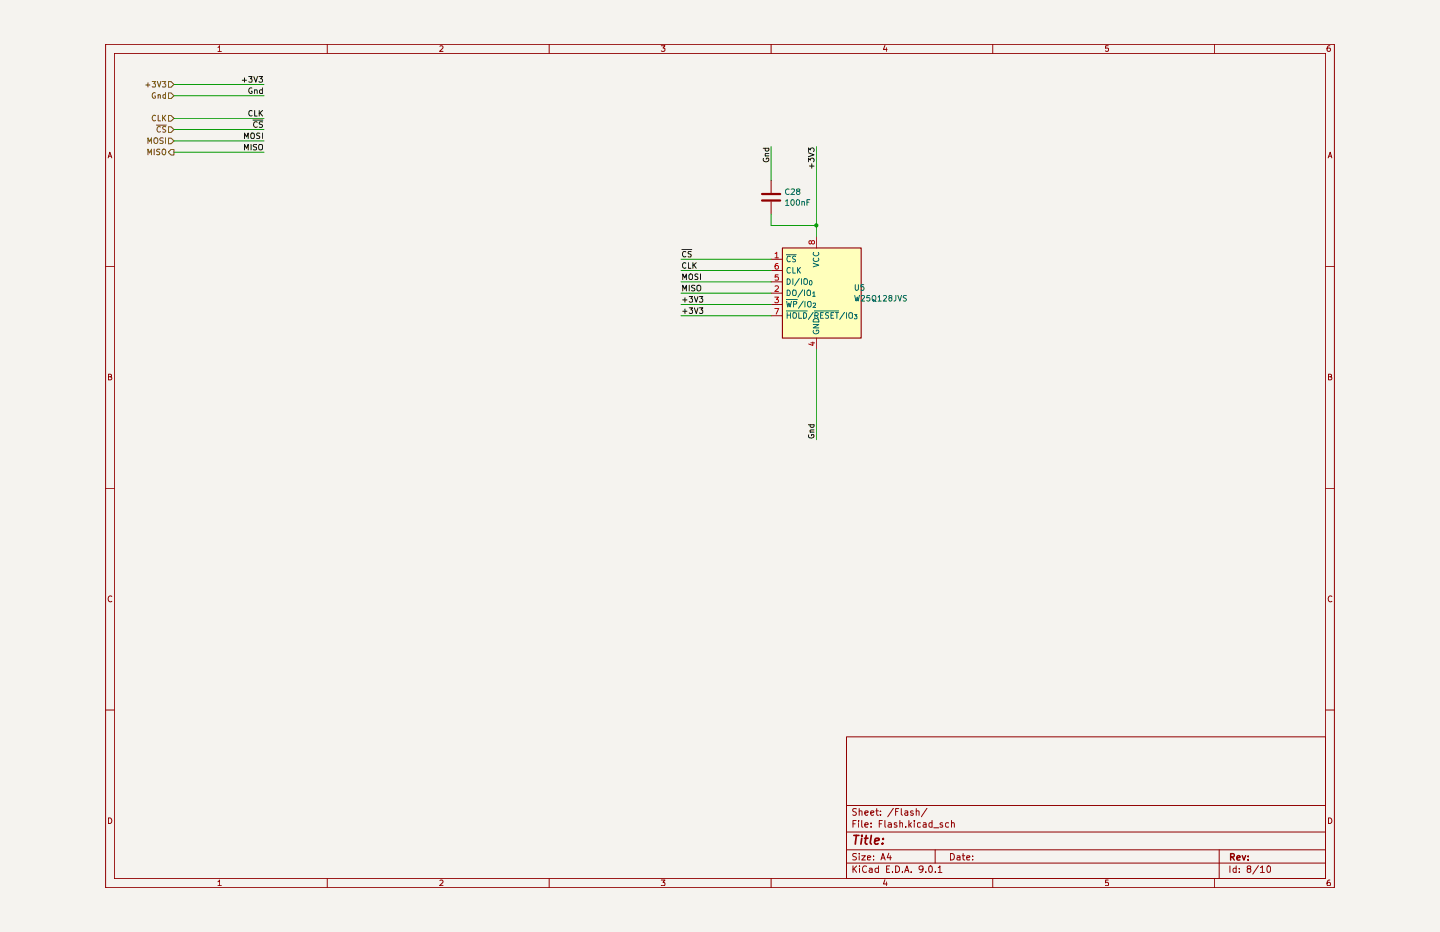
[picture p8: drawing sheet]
<svg xmlns="http://www.w3.org/2000/svg" width="432mm" height="279mm" viewBox="0 0 432 279" stroke-linecap="round" stroke-linejoin="round" font-family="sans-serif">
<path d="M0 -.1h431.8v279.5h-431.8z" fill="#f5f3ef"/>
<g fill="none" stroke="#910000" stroke-width=".3">
<path d="M31.7 13.3h368.4v252.8h-368.4zM34.3 16h363.2v247.4h-363.2zM65.4 14.2l.5-.5v1.7M65.4 15.4h1M98.1 13.3v2.7M131.9 13.9l.6-.2 .3 .5-1 1.2h1M164.7 13.3v2.7M198.3 13.7h1.1l-.6 .7 .5 .1v.7l-.2 .2-.8-.2M231.2 13.3v2.7M265.3 13.6l-.4 1.2h1.1M265.8 14.3v1.1M297.7 13.3v2.7"/>
<path d="M332.3 13.7h-.7l-.1 .8h.8v.7l-.2 .2-.6-.2M364.2 13.3v2.7M398.8 13.7h-.4a1.06 1.06 0 0 0-.1 1.7l.6-.2v-.6l-.3-.2-.7 .2M32.4 47.3l.5-1.7 .6 1.7M32.5 46.8h.9M398.3 47.3l.6-1.7 .5 1.7M398.4 46.8h.9M31.7 79.8h2.6M397.5 79.8h2.6M32.5 112.9h.8l.1-.5-.3-.2h-.6v1.7h.7l.3-.6-.4-.4M398.4 112.9h.7l.2-.5-.4-.2h-.5v1.7h.6l.4-.6-.5-.4M31.7 146.4h2.6"/>
<path d="M397.5 146.4h2.6M33.5 178.8a.79 .79 0 0 0-1.1 .7 .79 .79 0 0 0 1.1 .8M399.4 178.8a.79 .79 0 0 0-1.1 .7 .79 .79 0 0 0 1.1 .8M31.7 212.9h2.6M397.5 212.9h2.6M253.8 220.9h143.7v42.5h-143.7zM32.5 245.2a.86 .86 0 0 1 1 .8 .86 .86 0 0 1-1 .9zM253.8 258.7h143.7M253.8 254.8h143.7M253.8 249.4h143.7M253.8 241.5h143.7M255.8 259.6v1.9"/>
<path d="M255.8 247h.7M256.7 246h-.9v2M256.8 255.9l-1 .1v.6l.8 .4 .2 .5-.3 .3-.8-.1M256.8 242.5l-1 .1v.6l.8 .3 .2 .5-.3 .4-.8-.1M256.9 259.6l-1.1 1.1M257.5 246v.2M257.5 246.6v1.4M257.6 255.9v.1M257.6 243.2h.8l.1 1.2M257.6 242.4v2M257.6 256.5v1.3M257.7 259.6v.2"/>
<path d="M258.4 256.5h1.1l-1.1 1.3h1.1M258.4 246v1.7l.3 .3M259.3 247.3l1-.2-.1-.4-.5-.1-.4 .4v.7l.4 .3 .5-.1M259.3 243.8l1-.3-.1-.3-.5-.1-.4 .2v.8l.4 .3 .5-.1M259.8 259.8v-.1a.91 .91 0 0 0-1.2 .9 .91 .91 0 0 0 1.2 .8M260.1 257.1l1-.1-.2-.4-.5-.1-.3 .3 .1 .9h.7M261.1 243.8l.9-.3v-.3l-.6-.1-.3 .2 .1 1 .2 .1 .6-.1M261.2 247.8v.2M261.2 246.7v.3M262 257.6v.2M262 256.6v.2M262.6 243.1h.8"/>
<path d="M262.9 242.4v1.7l.5 .3M263.4 259.6v1.9M263.7 247h.6M264 244.2l.2 .1-.2 .1v-.2v.2M264 243.2h.2l-.2 .1v-.1v.1M264.2 257.8l.6-1.9 .6 1.9M264.3 257.2h1M264.6 246h-.9v2M265.3 246v1.7l.3 .3M266.4 246.7a.6 .6 0 0 1 .9 .3v1M266.5 255.8l-.5 1.3h1.3M266.8 259.6h-.9v1.9h.9"/>
<path d="M267 256.5v1.3M267.3 247.1l-1 .4 .1 .4h.9M267.9 242.3l-1.7 2.6M268.6 259.6a.99 .99 0 0 1 1.2 1 .99 .99 0 0 1-1.2 .9zM268.6 243.3h.6M268.9 246.7l-.5-.1-.3 .4 .1 .2 .7 .2v.5h-.8M269.5 242.4h-.9v2M269.8 246.8l.8-.1 .1 1.3M269.8 246v2M270.3 242.4v1.7l.3 .3M271.4 243.2h.7l.1 1.2M271.6 247.8v.2"/>
<path d="M272.2 243.5l-.9 .4 .2 .5 .7-.1M272.5 246v2M272.8 247.2l.5 .8M273.3 246.6l-.8 .8M273.8 243.2l-.5-.1-.3 .2 .1 .4 .7 .1v.5l-.2 .1-.6-.1M274.2 246v.2l.1-.2h-.1v.2M274.2 246.6v1.4M274.7 243.2h.8l.1 1.2M274.7 242.4v2M276 246.7l-.6-.1-.3 .5 .2 .8h.7M276.9 246.7h.7l.1 1.3M277.7 247.1l-.7 .1-.2 .3 .2 .5 .7-.1"/>
<path d="M278 242.3l-1.7 2.6M278.6 259.8l.4-.2a1.08 1.08 0 0 1 .6 1 1.08 1.08 0 0 1-.6 .9l-.4-.1-.1-.6zM279.5 246.7h-.8l-.1 .4 .1 .8h.8M279.5 246v2M280 248.2h1.5M280.4 254.8v3.9M282.6 246.7l-.4-.1-.3 .4 .7 .4v.5h-.7M284.5 246.7l-.6-.1-.4 .5 .2 .8h.8M285 255.9a.99 .99 0 0 1 1.2 .9 .99 .99 0 0 1-1.2 1zM285.3 246.8l.8-.1 .1 1.3M285.3 246v2M287 256.6h.8l.1 1.2"/>
<path d="M287.9 257h-.7l-.3 .4 .3 .4 .7-.1M288.5 256.5h.8M288.8 255.9v1.7l.5 .2M289.9 257.1l.9-.1-.1-.4-.5-.1-.3 .3 .1 .9h.7M291.7 257.6v.2M291.7 256.6v.2M365.6 254.8v8.6M368.8 259.6v1.9M370.7 259.6v1.9M377.4 259.5l-1.7 2.5M380.1 259.8l.4-.2a1.08 1.08 0 0 1 .5 1 1.08 1.08 0 0 1-.7 .9l-.4-.7zM398.4 245.2a.86 .86 0 0 1 1 .8 .86 .86 0 0 1-1 .9z"/>
<path d="M65.4 264.3l.5-.5v1.7M65.4 265.5h1M98.1 263.4v2.7M131.9 264l.6-.2 .3 .5-1 1.2h1M164.7 263.4v2.7M198.3 263.8h1.1l-.6 .7 .5 .2v.7h-1M231.2 263.4v2.7M256 260.4l.9 1.1M257.7 260.3v1.2M260.7 260.3h.8v1.2M261.5 260.7l-.6 .1-.3 .3 .3 .4h.6M263.4 260.3a.72 .72 0 0 0-1 .3v.6a.72 .72 0 0 0 1 .3"/>
<path d="M265.3 263.7l-.4 1.3h1.1M265.8 264.4v1.1M265.9 260.5h.6M267.6 261.4v.1M270.6 261.4v.1M271.3 261.5l.6-1.9 .6 1.9M271.4 260.9h1M273.2 261.4v.1M276.8 260.4l-.2 .3a.72 .72 0 0 1-1-.3v-.5a.67 .67 0 0 1 1.2 0l-.1 1.2-.5 .4h-.4M277.6 261.4v.1M280.5 261.4v.1h-.2l.2-.1v.1M281.3 260.1l.6-.5v1.9"/>
<path d="M281.3 261.5h1.1M297.7 263.4v2.7M332.3 263.8h-.7l-.1 .9 .7-.1 .1 .8h-.8M364.2 263.4v2.7M370.7 260.3h-.6l-.4 .3 .2 .9h.8M371.6 261.4v.1M371.6 260.3v.2M374.4 260.4l-.4-.4a.56 .56 0 0 1 .5-.4 .56 .56 0 0 1 .6 .4l-.2 .3-.8 .3v.9l.9-.1 .1-.6-.4-.4M378 260.1l.5-.5v1.9M378 261.5h1.1M398.8 263.8l-.5 .1-.3 .3-.1 1.1 .2 .2 .8-.1-.1-.8-.5-.1-.4 .3"/>
</g>
<path d="M369 256.9l1-.1v-.7l-1-.2v2M369.5 256.9l.6 1M370.9 257.2l1-.2-.3-.5h-.4l-.3 .3v.8l.3 .3 .6-.1M372.5 256.5l.5 1.4 .5-1.4M374.3 257.7v.2M374.3 256.7v.1" fill="none" stroke="#910000" stroke-width=".42"/>
<path d="M256 250.4h1.6M256.8 250.4l-.3 2.7M258.4 251.3l-.3 1.8M258.5 250.4l-.2 .1 .2 .2v-.3v.3M259.2 251.3h1.1M259.8 250.4l-.4 2.2 .6 .5M261.3 250.4l-.4 2.2 .4 .5M262.3 252.1l1.3-.2v-.5l-.8-.1-.4 .3-.2 1 .2 .3 .2 .2 .7-.2M264.7 252.8l-.1 .3M264.8 251.4v.2" fill="none" stroke="#910000" stroke-width=".51"/>
<path d="M234.6 74.3h23.6v27h-23.6z" fill="#ffb"/>
<g fill="none" stroke="#0f0f0f" stroke-width=".3">
<path d="M72.6 24h1.3M73.3 23.4v1.2M74.6 22.9h1l-.5 .7 .4 .1v.9l-.9-.1M75.5 39.9a.6 .6 0 0 1 .8 .6v.5a.6 .6 0 0 1-.8 .6 1.16 1.16 0 0 1 0-1.7zM75.5 26.4a.76 .76 0 0 0-.9 .8 .76 .76 0 0 0 1 .7v-.6h-.2M75.6 33.3a.74 .74 0 0 0-1 .7 .74 .74 0 0 0 1 .6M75.9 36h2.9M76.1 22.9l.6 1.7 .5-1.7M76.4 33.1v1.7h.7M76.4 27.1l.6-.1 .1 1M76.4 26.9v1.1M77.1 36.7a.76 .76 0 0 0-1.1 .6 .76 .76 0 0 0 1.1 .7"/>
<path d="M77.6 22.9h1.1l-.6 .7 .6 .2v.7l-.3 .1-.8-.1M77.7 33.1v1.7M77.9 40l-.7-.1-.2 .1a.7 .7 0 0 0 .8 .9l-.1 .6h-.7M78 33.9l.7 .9M78.7 27l-.6-.1-.3 .4 .2 .6h.7M78.7 26.3v1.7M78.7 39.9v1.7M78.7 36.6l-.6-.1-.4 .3 .2 .5 .8 .2v.5l-1 .1M78.7 33.1l-1 .9M73.3 41.6v-1.7l.6 1.2 .5-1.2v1.7M73.3 45v-1.7l.6 1.1 .5-1.1v1.7M75.3 43.3v1.7"/>
<path d="M77 43.3l-1 .1-.1 .4 .9 .4 .2 .4-.4 .4-.7-.1M77.6 43.5l.4-.2h.5l.2 1.1a.59 .59 0 0 1-.6 .6 .59 .59 0 0 1-.5-.6zM228.9 44.4h1.6M228.9 47.5a.78 .78 0 0 0 .8 1 .78 .78 0 0 0 .7-1.1h-.6v.4M229.4 46.7h1.1M229.5 44.4l-.1 .6 .3 .3 .8-.2v-.7M230.5 46h-.9l-.2 .2 .2 .5M242.4 48.5v-1.1l.6 .6 .2-.5h.7l.2 .3-.2 .7M242.4 45.8l1.7 .6-1.7 .6M242.4 45.5v-1.1l.6 .6 .2-.6h.7l.2 .3-.2 .8M242.7 49.8h1.4M243.4 49.1v1.4"/>
<path d="M204.5 74.8h2.9M205.7 78.9a.74 .74 0 0 0-1.1 .7 .74 .74 0 0 0 1.1 .7M205.7 75.5a.74 .74 0 0 0-1.1 .7 .74 .74 0 0 0 1.1 .7M206.4 78.7v1.7h.8M207.3 75.4h-.6l-.4 .3 .2 .4 .7 .2v.7h-.9M207.8 78.7v1.7M208 79.4l.8 1M208.8 78.7l-1 1M204.7 83.8v-1.7l.6 1.2 .5-1.2v1.7M204.7 87.2v-1.7l.6 1.2 .5-1.2v1.7M204.7 93.3h1.3M204.7 89.9h1.3"/>
<path d="M205.4 89.2v1.4M205.4 92.6v1.4M206.7 92.3h1l-.5 .6 .5 .3-.1 .6-.3 .2-.6-.2M206.7 82.4l.3-.3 .6 .3 .1 .8-.4 .6-.6-.2zM206.7 88.9h1l-.5 .6 .5 .3-.1 .6-.3 .2-.6-.2M206.7 85.5v1.7M208.2 92.3l.6 1.7 .5-1.7M208.2 88.9l.6 1.7 .5-1.7M208.4 85.6l-1 .1v.4l.8 .3 .2 .5-.4 .3-.7-.1M209 85.8l.4-.3 .5 .1 .2 1a.59 .59 0 0 1-.6 .6 .59 .59 0 0 1-.5-.6zM209.3 82.2h-.8l-.1 .3 .1 .3a.58 .58 0 0 1 .7 .3 .58 .58 0 0 1-.1 .6h-.7M209.7 92.3h1l-.5 .6 .5 .3v.6l-.2 .2-.8-.2"/>
<path d="M209.7 88.9h1l-.5 .6 .5 .3v.6l-.2 .2-.8-.2M210.1 82.1v1.7M242.4 127.3h1.7M242.5 130.4a.78 .78 0 0 0 .7 .9 .78 .78 0 0 0 .8-.9l-.7-.1v.3M242.9 129.5h1.2M243 127.3l-.1 .5 .3 .3 .8-.2v-.6M244.1 128.9h-1.1l.1 .6"/>
</g>
<path d="M228.5 58.2h5.4M228.5 60.1h5.4" fill="none" stroke="#910000" stroke-width=".68"/>
<path d="M231.2 54.1v3.7M231.2 60.5v3.7M231.2 77.7h3.4M244.8 71v3.3M231.2 81.1h3.4M231.2 84.5h3.4M231.2 87.9h3.4M231.2 91.3h3.4M231.2 94.7h3.4M244.8 101.3v3.4" fill="none" stroke="#910000" stroke-width=".3"/>
<path d="M234.6 74.3h23.6v27h-23.6z" fill="none" stroke="#910000" stroke-width=".34"/>
<path d="M232.4 76l.5-.4v1.7M232.4 77.3h1M233.3 79l-.6 .1-.2 .2-.1 1 .3 .4 .6-.2v-.8l-.6-.1-.3 .3M243.3 72.5l.4-.4 .6 .4-.1 .5-.5 .2-.5-1-.5 .1v.8l.3 .1 .3-.4M232.3 89.1h1.1l-.6 .6 .5 .2v.7l-.2 .2-.8-.2M232.3 92.5h1.2l-.8 1.6M232.4 85.9l.7-.2 .3 .5-1.1 1.2h1.1M233.3 82.4h-.8l-.1 .7h.9v.8h-.9M243.2 102.8h1.1M243.8 102.5v1l-1.3-.4" fill="none" stroke="#b90000" stroke-width=".3"/>
<g fill="none" stroke="#006665" stroke-width=".3">
<path d="M235.8 76.4h3M237 77l-.1-.1a.83 .83 0 0 0-1 .6 .83 .83 0 0 0 .6 1l.5-.2M238.6 76.9l-.7-.1-.2 .2v.5l.7 .3 .2 .3-.3 .4-.6-.1M243.8 78.9l1.7 .6-1.7 .5M244 77.4a.74 .74 0 0 0 .7 1 .74 .74 0 0 0 .7-1M244 75.7a.74 .74 0 0 0 .7 1 .74 .74 0 0 0 .7-1M235.8 89.8h3.3M235.8 93.2h6.3M235.9 90.3l.3 1.7 .4-1.2 .3 1.2 .4-1.7M236.1 83.6a.85 .85 0 0 1 .9 .8 .85 .85 0 0 1-.9 .9zM236.1 87a.85 .85 0 0 1 .9 .8 .85 .85 0 0 1-.9 .8zM236.1 93.7v1.7"/>
<path d="M236.1 94.5h.9M237 80.3h-.1a.83 .83 0 0 0-1 .6 .83 .83 0 0 0 .6 1l.5-.2M237 93.7v1.7M237.7 80.2v1.7h.8M237.7 83.6v1.7M237.8 87h.2a.6 .6 0 0 1 .8 .5v.6a.59 .59 0 0 1-.3 .5 .59 .59 0 0 1-.7 0l-.1-.5zM237.9 91.2l.9-.1v-.6l-.9-.2v1.7M237.9 93.8l.5-.1 .4 .3v.8a.59 .59 0 0 1-.3 .6 .59 .59 0 0 1-.6-.1l-.2-.5zM239.1 80.2v1.7M239.4 80.9l.6 1M239.5 93.7v1.7h.9M239.7 83.5l-1.4 2.2"/>
<path d="M240 80.2l-.9 .9M240.3 83.6v1.7M240.7 86.9l-1.4 2.2M240.9 90.3l-1.5 2.2M241 93.7a.85 .85 0 0 1 .9 .9 .85 .85 0 0 1-.9 .8zM241 83.8l.4-.2a.6 .6 0 0 1 .7 .6v.5a.6 .6 0 0 1-.4 .6 .6 .6 0 0 1-.7-.3zM241.2 87v1.6M241.4 90.3v1.7M242.1 87.2l.3-.2a.91 .91 0 0 1 .7 .7 .91 .91 0 0 1-.4 .9l-.6-.2zM242.2 90.6l.4-.3 .6 .3v.8l-.4 .6-.6-.2zM243 84.1a.64 .64 0 0 1 .5 .7 .64 .64 0 0 1-.7 .5l-.1-1zM243.7 87.9l.4-.4v1.3"/>
<path d="M243.7 88.8h.7M243.8 91l.5-.2 .3 .5-.8 .9h.8M243.8 97.3h1.7l-1.7 1h1.7M243.8 93.6l-1.4 2.2M243.9 99.1a.78 .78 0 0 0 .8 1 .78 .78 0 0 0 .7-1.1h-.6v.3M243.9 95.8a.9 .9 0 0 1 1.1-.2 .9 .9 0 0 1 .5 .9h-1.7zM244.2 93.2h7.3M244.3 94.6l.9-.1 .1-.6-1-.2v1.7M244.8 94.6l.6 .8M246 94.5h.6M246.9 93.7h-.9v1.7h.9M248.5 93.8l-.9 .1v.4l.9 .6-.3 .5-.6-.1"/>
<path d="M249.2 94.5h.6M250 93.7h-.8v1.7h.8M250.5 93.7h1M251 93.7v1.7M253.2 93.6l-1.4 2.2M253.8 93.7v1.7M254.6 94l.3-.3 .7 .3v1.2l-.3 .2a.6 .6 0 0 1-.8-.6zM256.2 94.2h.8l-.5 .5 .5 .2v.5l-.3 .2-.5-.2"/>
</g>
<path d="M50.5 27.9h.8l.9 .8-.9 .8h-.8z" fill="#f5f3ef"/>
<path d="M46.6 27.9a.78 .78 0 0 0-1 .7 .78 .78 0 0 0 1 .8l.1-.6h-.4M47.4 28.5l.6-.1 .1 1.1M47.4 28.4v1.1M49.6 28.4h-.4l-.3 .3 .1 .7h.6M49.6 27.8v1.7M50.5 27.9h.8l.9 .8-.9 .8h-.8z" fill="none" stroke="#765500" stroke-width=".3"/>
<path d="M50.5 24.5h.8l.9 .8-.9 .9h-.8z" fill="#f5f3ef"/>
<path d="M43.7 25.5h1.3M44.4 24.8v1.3M45.6 24.4h1.1l-.6 .7 .6 .3-.1 .6h-1M47.2 24.4l.6 1.7 .5-1.7M48.7 24.4h1l-.5 .7 .5 .3-.1 .6h-.9M50.5 24.5h.8l.9 .8-.9 .9h-.8z" fill="none" stroke="#765500" stroke-width=".3"/>
<path d="M50.5 34.6h.8l.9 .9-.9 .8h-.8z" fill="#f5f3ef"/>
<path d="M46.7 34.7a.79 .79 0 0 0-1.1 .6 .79 .79 0 0 0 .7 .9l.4-.1M47.4 34.5v1.7h.8M48.8 34.5v1.7M49 35.3l.7 .9M49.7 34.5l-.9 1.1M50.5 34.6h.8l.9 .9-.9 .8h-.8z" fill="none" stroke="#765500" stroke-width=".3"/>
<path d="M50.5 38h.8l.9 .9-.9 .8h-.8z" fill="#f5f3ef"/>
<path d="M46.9 37.5h3M48.1 38.1a.74 .74 0 0 0-1 .7 .74 .74 0 0 0 1 .7M49.7 38l-.6-.1a.48 .48 0 0 0-.3 .6 .48 .48 0 0 0 .6 .4l.3 .2-.1 .4h-.8M50.5 38h.8l.9 .9-.9 .8h-.8z" fill="none" stroke="#765500" stroke-width=".3"/>
<path d="M50.5 41.4h.8l.9 .8-.9 .9h-.8z" fill="#f5f3ef"/>
<path d="M44.4 43v-1.7l.5 1.2 .6-1.2v1.7M46.2 41.6l.4-.3a.6 .6 0 0 1 .7 .6v.5a.59 .59 0 0 1-.6 .6 .59 .59 0 0 1-.6-.6zM48.9 41.4l-.9 .1v.5l.8 .2 .1 .5-.3 .3-.7-.1M49.6 41.3v1.7M50.5 41.4h.8l.9 .8-.9 .9h-.8z" fill="none" stroke="#765500" stroke-width=".3"/>
<path d="M50.5 45.6l.8-.8h.9v1.7h-.9z" fill="#f5f3ef"/>
<path d="M44.4 46.4v-1.7l.5 1.2 .6-1.2v1.7M46.2 44.7v1.7M47.9 44.8l-.8 .1v.5l.6 .2 .2 .5-.2 .3-.7-.1M48.7 45l.7-.3a.95 .95 0 0 1 .3 1 .95 .95 0 0 1-.7 .7l-.4-.6zM51.3 44.8h.9v1.7h-.9l-.8-.9z" fill="none" stroke="#765500" stroke-width=".3"/>
<g fill="none" stroke="#090" stroke-width=".3">
<path d="M52.2 38.9h27M52.2 28.7h27M52.2 35.5h27M52.2 25.3h27M52.2 45.6h27M52.2 42.2h27M231.2 43.9v10.2M244.8 43.9v27.1M204.2 77.7h27M231.2 64.2v3.4h13.6M204.2 94.7h27M204.2 91.3h27"/>
<path d="M204.2 81.1h27M204.2 84.5h27M204.2 87.9h27M244.8 104.7v27.1"/>
</g>
<circle cx="244.8" cy="67.6" r=".64" fill="#090"/>
<g fill="none" stroke="#006665" stroke-width=".3">
<path d="M236.6 56.7a.79 .79 0 0 0-1.1 .7 .79 .79 0 0 0 1.1 .8M237.2 56.7h1l.1 .4-1.1 1.2h1.1M239.2 57.3l-.4-.3 .1-.3h.9v.4l-1 .6v.3l.4 .3h.3l.4-.3v-.3l-.4-.4M242.8 59.9h-.8v1.7M235.5 60.3l.6-.4v1.7M235.5 61.6h1.1M237.2 60.1l.4-.2a.89 .89 0 0 1 .6 .8 .89 .89 0 0 1-.6 .9l-.4-.7zM238.8 60.1l.4-.2a.89 .89 0 0 1 .6 .8 .89 .89 0 0 1-.6 .9l-.4-.7zM240.5 60.5h.6l.1 1.1M240.5 60.4v1.2M242 60.6h.6M256.3 88.6l.4 1.7 .3-1.2 .3 1.2 .4-1.7"/>
<path d="M256.5 85.3v1.4l.3 .3 .6-.3v-1.4M258.3 88.7l.6-.1 .3 .5-1 1.2h1M259 85.3h-.8l-.1 .8 .8-.1 .1 .9-.3 .1-.6-.1M260.8 88.6h-.8l-.1 .7 .8-.1 .1 .9-.3 .2-.6-.2M261.6 88.8l.3-.2a.6 .6 0 0 1 .7 .6v.5a.6 .6 0 0 1-.7 .6 1.26 1.26 0 0 1-.3-1.5zM261.9 89.8l.8 .6M263.3 89.1l.4-.5v1.7M263.3 90.3h.9M264.9 88.7l.6-.1 .4 .5-1.1 1.2h1.1M266.8 89.2l-.3-.2 .1-.3 .7-.1 .1 .6h-.6l-.3 .4 .3 .7 .5-.1 .2-.3-.1-.5-.3-.2M268.6 88.6v1.4l-.5 .3M269.2 88.6l.6 1.7 .5-1.7"/>
<path d="M271.8 88.6l-.9 .1v.5l.6 .2 .3 .5-.3 .4-.7-.1"/>
</g>
</svg>
